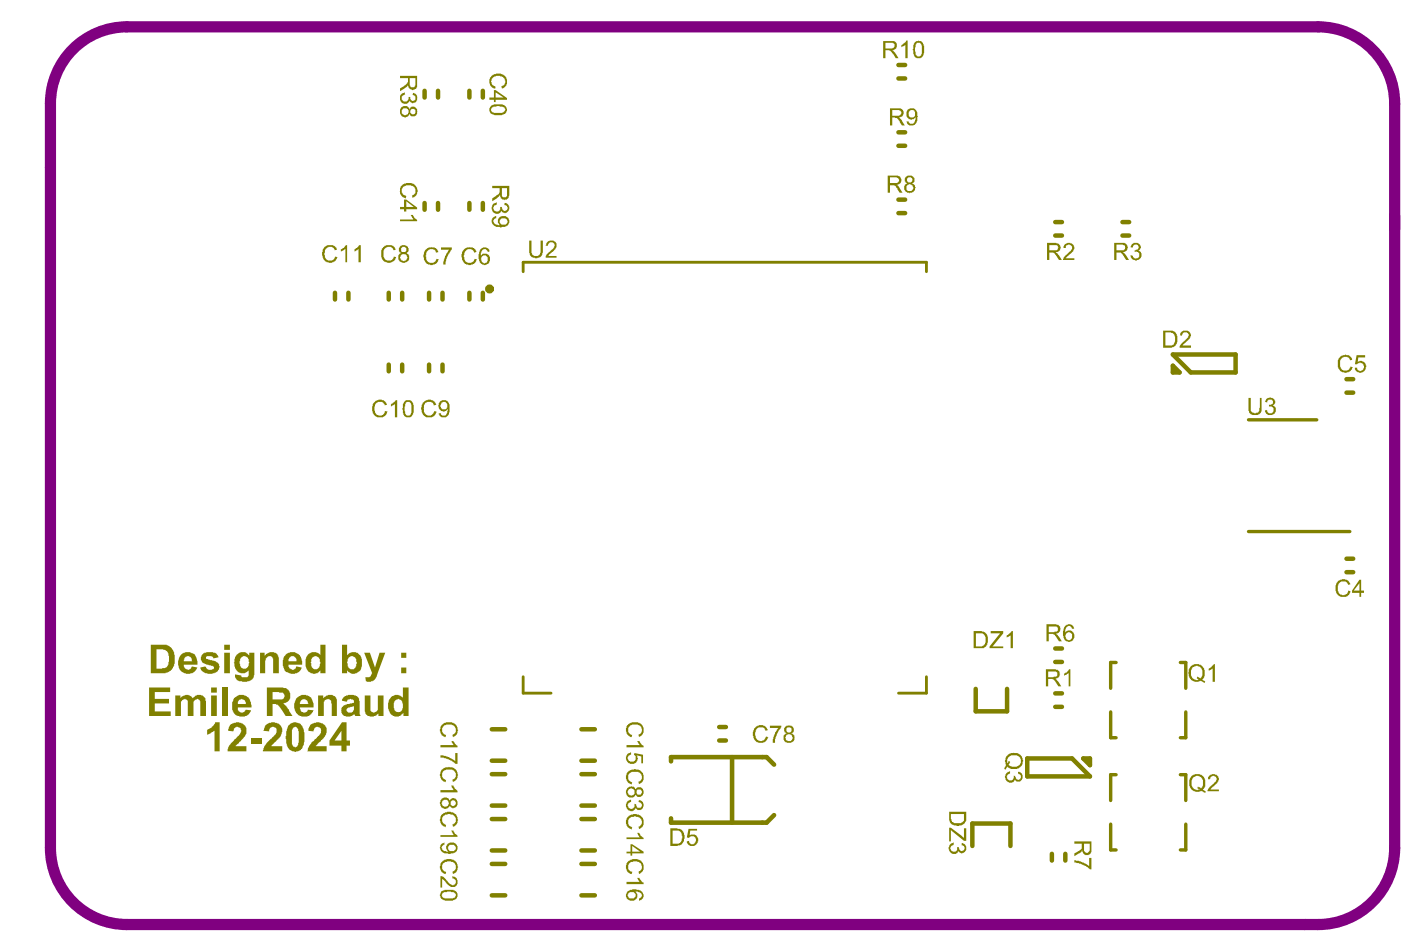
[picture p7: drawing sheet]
<svg xmlns="http://www.w3.org/2000/svg" width="208mm" height="138mm" viewBox="0 0 208 138" stroke-linecap="round" stroke-linejoin="round" font-family="sans-serif">
<path d="M10.8 7.3a11.3 11.3 0 0 1 8.1-3.3h176.9a11.4 11.4 0 0 1 11.4 11.4v110.5a11.4 11.4 0 0 1-11.4 11.4h-176.9a11.4 11.4 0 0 1-11.4-11.4v-110.5a11.4 11.4 0 0 1 3.3-8.1z" fill="none" stroke="#800080" stroke-width="1.7"/>
<g fill="none" stroke="#808000" stroke-width=".67">
<path d="M63.1 13.5v1M65.1 13.5v1M69.7 13.5v1M71.7 13.5v1M133.5 11.7h1M133.5 9.7h1M133.5 19.7h1M63.1 30.2v1M65.1 30.2v1M69.7 30.2v1M71.7 30.2v1M133.5 29.7h1"/>
<path d="M133.5 31.7h1M133.5 21.7h1M156.8 33h1M156.8 35h1M166.8 33h1M166.8 35h1M49.8 43.5v1M51.8 43.5v1M57.8 43.5v1M57.8 54.2v1M59.8 43.5v1M59.8 54.2v1"/>
<path d="M63.7 43.5v1M63.7 54.2v1M65.7 43.5v1M65.7 54.2v1M69.7 43.5v1M71.7 43.5v1M174.2 54.3l1 1h-1zM174.2 52.7h9.4v2.6h-6.7zM200 56.3h1M200 58.3h1M156.8 98.3h1M156.8 96.3h1"/>
<path d="M200 83h1M200 85h1M73.1 108.3h2M73.1 113h2M73.1 119.7h2M73.1 115h2M86.4 108.3h2M86.4 113h2M86.4 119.7h2M86.4 115h2M106.8 110h1M106.8 108h1"/>
<path d="M145 102.3v3.4h4.6v-3.4M152.6 112.7h6.7l2.6 2.6h-9.3zM156.8 103h1M156.8 105h1M160.9 112.7h1v1zM73.1 121.7h2M73.1 126.3h2M73.1 128.3h2M73.1 133h2M86.4 121.7h2M86.4 126.3h2M86.4 128.3h2"/>
<path d="M86.4 133h2M144.5 125.7v-3.4h5.6v3.4M156.3 126.8v1M158.3 126.8v1"/>
</g>
<path d="M77.7 40.4v-1.4h59.9v1.4M77.7 100.5v2.5h4.2M137.6 100.5v2.5h-4.1" fill="none" stroke="#808000" stroke-width=".42"/>
<path d="M185.5 79h15M185.5 62.4h10.1" fill="none" stroke="#808000" stroke-width=".5"/>
<path d="M165.8 98.4h-.8v3.8M175.4 98.4h.8v3.8M165 105.7v3.9h.8M165.8 115.1h-.8v3.8M175.4 115.1h.8v3.8M176.2 105.7v3.9h-.8M165 122.4v3.8h.8M176.2 122.4v3.8h-.8" fill="none" stroke="#808000" stroke-width=".51"/>
<path d="M99.7 113.1v-.6h14.2l1.1 1.1M108.8 112.5v9.7M115 121.1l-1.1 1.1h-14.2v-.6" fill="none" stroke="#808000" stroke-width=".68"/>
<g fill="#808000">
<path d="M65.8 127.9a1.52 1.52 0 0 1 2.1 .3l.1 .3a.99 .99 0 0 1-.5 1.2l-.2 .1-.1-.3a.74 .74 0 0 0 .5-.8 .74 .74 0 0 0-.7-.7l-.1-.1a1.12 1.12 0 0 0-1.1 .5 .7 .7 0 0 0 .4 1.1l.1 .1-.1 .3v-.1a1.02 1.02 0 0 1-.9-1.2h.1l.1-.5z"/>
<path d="M65.4 130.1h.1a2.31 2.31 0 0 1 1.1 1l.3 .2a.52 .52 0 0 0 .6 .1 .52 .52 0 0 0 .2-.6 .52 .52 0 0 0-.5-.3v-.4a.9 .9 0 0 1 .8 1.1 .82 .82 0 0 1-1.5 .2l-.8-.8v1.2h-.3z"/>
<path d="M65.7 120.9h.1a1.36 1.36 0 0 1 2.1 .4l.1 .1a1.11 1.11 0 0 1-.5 1.4h-.2l-.1-.4h.1a.75 .75 0 0 0 .4-.8 .75 .75 0 0 0-.7-.6 1.11 1.11 0 0 0-1.2 .3 .77 .77 0 0 0 .5 1.2l-.1 .4a1.06 1.06 0 0 1-.8-1.4v-.2z"/>
<path d="M65.4 124h2l-.4-.5v-.1h.4v.1l.6 .6v.2h-2.6z"/>
<path d="M65.6 114.3a2.1 2.1 0 0 1 1.9-.2 1.16 1.16 0 0 1 .3 1.7l-.2 .2-.3 .2-.1-.4a.42 .42 0 0 0 .4-.4l.1-.1a.8 .8 0 0 0-.9-1 .83 .83 0 0 0-.9 .3 .83 .83 0 0 0-.1 .9l.1 .2 .4 .1-.1 .4a1.24 1.24 0 0 1-.9-1.2z"/>
<path d="M65.4 117.4h2l-.4-.6v-.1h.4l.1 .4 .5 .3v.3h-2.6z"/>
<path d="M65.9 107.5a1.95 1.95 0 0 1 1.7 0 1.56 1.56 0 0 1 .4 1.4l-.6 .6h-.1l-.1-.4a.79 .79 0 0 0 .5-.9 .79 .79 0 0 0-.9-.6h-.1a.84 .84 0 0 0-.9 .5 .84 .84 0 0 0 .1 1h.4l-.1 .4a.98 .98 0 0 1-.8-1.4 .45 .45 0 0 1 .4-.5z"/>
<path d="M65.4 110.7h2l-.4-.6h.4l.1 .3 .5 .4v.2h-2.6z"/>
<path d="M65.4 112.2h.1a3.8 3.8 0 0 1 2.1 .8v-1.1h.4v1.6h-.4l-.1-.2-.8-.5-.8-.2v-.1h-.5z"/>
<path d="M93.4 127.9h.1a1.3 1.3 0 0 1 2.1 .7v.1a.95 .95 0 0 1-.5 1l-.2 .1v-.3v-.1a.3 .3 0 0 0 .4-.4h.1a.9 .9 0 0 0-1.1-1.1 .93 .93 0 0 0-1 1.2l.4 .4h.2l-.1 .4v-.1a.98 .98 0 0 1-.7-1.3v-.3z"/>
<path d="M93.1 131h1.9l-.3-.5v-.1h.3v.2l.3 .3 .1 .2h.2v.2h-2.5z"/>
<path d="M93.3 107.5a1.78 1.78 0 0 1 2.1 .2v.1a1.12 1.12 0 0 1-.5 1.7v-.4a.6 .6 0 0 0 .5-.5 .87 .87 0 0 0-.9-1 .9 .9 0 0 0-.9 .2 .9 .9 0 0 0-.3 .9l.3 .4h.3l-.1 .4a1.2 1.2 0 0 1-.8-1.4z"/>
<path d="M93.1 110.7h1.9l-.3-.5v-.1h.3l.3 .5 .3 .2v.2h-2.5z"/>
<path d="M93.2 111.9l.6-.1v.3a.52 .52 0 0 0-.5 .6 .52 .52 0 0 0 .6 .4 .54 .54 0 0 0 .6-.4 .54 .54 0 0 0-.3-.6l.1-.2 1.2 .2v1.3h-.2v-1l-.7-.2 .1 .1a.89 .89 0 0 1-.2 .9 .89 .89 0 0 1-.9 .3l-.1-.1a.81 .81 0 0 1-.3-1.3z"/>
<path d="M93.4 121.2a1.59 1.59 0 0 1 1.9 .1 1.24 1.24 0 0 1 .1 1.6l-.3 .2h-.2v-.3a.76 .76 0 0 0 .4-.9 .76 .76 0 0 0-.8-.6 1.04 1.04 0 0 0-1.1 .4 .8 .8 0 0 0 .4 1.2h.1l-.1 .3a1.16 1.16 0 0 1-.8-.9 1.16 1.16 0 0 1 .4-1.1z"/>
<path d="M93.1 124.4h1.9l-.3-.6v-.1h.2l.2 .2v.1l.5 .5v.1h-2.5z"/>
<path d="M134 6.6h.2l.5-.6h.1v2.6h-.3v-2l-.1 .2-.3 .1-.2 .1z"/>
<path d="M185.5 59.1h.3v1.6a.34 .34 0 0 0 .3 .5l.2 .2 .7-.2 .2-.7v-1.4h.2v1.5a.82 .82 0 0 1-1 1h-.2a.91 .91 0 0 1-.7-1z"/>
<path d="M188.2 59.2l.2-.1a.8 .8 0 0 1 1.1 .8l-.4 .4a.66 .66 0 0 1 .3 1.1l-.1 .1a1.1 1.1 0 0 1-1.2 0l-.2-.5 .3-.1 .1 .1a.49 .49 0 0 0 .6 .4 .49 .49 0 0 0 .3-.7l-.3-.3h-.4v-.3a.45 .45 0 0 0 .5-.1 .45 .45 0 0 0 0-.6h-.4a.32 .32 0 0 0-.3 .4l-.4-.1z"/>
<path d="M78.6 35.7h.4v1.6a.69 .69 0 0 0 .7 .7 .69 .69 0 0 0 .6-.8v-1.5h.4v1.6a1.03 1.03 0 0 1-1.2 1.1v-.1a.72 .72 0 0 1-.8-.7h-.1z"/>
<path d="M81.4 35.8a.93 .93 0 0 1 1.2 .3l.1 .4a1.57 1.57 0 0 1-.9 1.1l-.2 .2-.1 .2h1.2v.3h-1.6v-.1a2 2 0 0 1 .8-1 .86 .86 0 0 0 .4-1 .52 .52 0 0 0-.5-.2 .52 .52 0 0 0-.4 .5h-.3l.1-.3z"/>
<path d="M73.3 30.2l.5-.1v.3l-.3 .1a.51 .51 0 0 0-.1 .7 .51 .51 0 0 0 .6 .2 .51 .51 0 0 0 .3-.7h.3v.1a.42 .42 0 0 0 .6 .4 .42 .42 0 0 0 0-.7l-.3-.1 .2-.3a.78 .78 0 0 1 .6 .8 .78 .78 0 0 1-.7 .8l-.4-.2-.1-.3a.74 .74 0 0 1-.8 .5 .74 .74 0 0 1-.7-.7v-.3z"/>
<path d="M59.7 13.9l.4-.2 .1 .4h-.2a.45 .45 0 0 0-.3 .4 .45 .45 0 0 0 .2 .5v.1a.56 .56 0 0 0 .6-.1 .56 .56 0 0 0 .2-.6h.3a.4 .4 0 0 0 .1 .5 .4 .4 0 0 0 .5-.1h.1v-.3a.42 .42 0 0 0-.4-.4l.2-.3a.75 .75 0 0 1 .4 1.2l-.1 .1a.55 .55 0 0 1-.9 0v-.2a.75 .75 0 0 1-1 .5 .75 .75 0 0 1-.5-.9v-.3z"/>
<path d="M159.6 127.8l.3 .1a4.1 4.1 0 0 1 1.9 .7v.1v-1.3h.3v1.7h-.2a3.9 3.9 0 0 0-1.8-.9l-.5-.1z"/>
<path d="M168.1 36.2a.8 .8 0 0 1 .9-.1 .8 .8 0 0 1 .5 .7l-.3 .4v.1a.74 .74 0 0 1 .4 .8 .74 .74 0 0 1-.7 .5 .42 .42 0 0 1-.6-.1 .45 .45 0 0 1-.3-.5l-.1-.1 .4 .1a.42 .42 0 0 0 .4 .4h.1a.47 .47 0 0 0 .4-.4 .47 .47 0 0 0-.1-.5l-.3-.2-.2 .1v-.2h.1v-.1a.4 .4 0 0 0 .5-.5 .4 .4 0 0 0-.6-.3l-.2 .1-.1 .4h-.3z"/>
<path d="M158.3 36.2h.2a.79 .79 0 0 1 1.1 .5v.1a1.57 1.57 0 0 1-.8 1.1l-.5 .5h1.3v.2h-1.7l.1-.2a2.16 2.16 0 0 1 1-1.1 .55 .55 0 0 0 .2-.7 .55 .55 0 0 0-.8-.2l-.1 .4h-.3l.1-.4z"/>
<path d="M158.3 99.9h.1l.5-.5h.1v2.5h-.2v-1.9l-.3 .1-.1 .2h-.3v-.2z"/>
<path d="M149.7 114.7l.4-.1v.3l-.2 .1a.46 .46 0 0 0-.3 .6 .48 .48 0 0 0 .5 .3 .48 .48 0 0 0 .5-.4h.1l-.1-.3h.2l.1 .3a.38 .38 0 0 0 .4 .3 .38 .38 0 0 0 .4-.4v-.1a.3 .3 0 0 0-.4-.3l-.1-.3a.76 .76 0 0 1 .7 .9 .63 .63 0 0 1-.5 .5 .63 .63 0 0 1-.7-.3 .32 .32 0 0 1-.3 .4v.1a.88 .88 0 0 1-1-.6 .88 .88 0 0 1 .3-1z"/>
<path d="M179.8 115.1h.2a.79 .79 0 0 1 1.1 .5 1.7 1.7 0 0 1-.8 1.2l-.5 .5h1.3v.2h-1.7v-.1a1.65 1.65 0 0 1 .9-1v-.1a.79 .79 0 0 0 .4-.9l-.2-.1a.42 .42 0 0 0-.5 0 .42 .42 0 0 0-.2 .4l-.3 .1v-.4z"/>
<path d="M179.6 99.2h.3l.4-.6h.2v2.7h-.3v-2.1l-.3 .3-.3 .1z"/>
<path d="M141 122.9h.3l1.9 1.6v-1.5h.3v1.9h-.3l-1.9-1.6v1.7h-.3z"/>
<path d="M141.4 125.2l.3-.1-.1 .5a.45 .45 0 0 0-.2 .7 .49 .49 0 0 0 .6 .2 .49 .49 0 0 0 .2-.7h.2a.44 .44 0 0 0 .4 .6 .44 .44 0 0 0 .5-.3 .44 .44 0 0 0-.4-.5v-.4a.74 .74 0 0 1 .7 .9 .74 .74 0 0 1-1 .6l-.2-.4a.65 .65 0 0 1-.6 .6 .65 .65 0 0 1-.7-.5 .72 .72 0 0 1 .1-1z"/>
<path d="M147.2 93.7h1.8v.4l-1.6 1.9h1.6v.3h-2v-.3l1.6-1.9h-1.4z"/>
<path d="M149.6 94.3l.5-.2 .2-.4h.2v2.6h-.4v-2l-.2 .3-.3 .1z"/>
<path d="M102.3 123.1h1.3v.3h-1.1v.6a.82 .82 0 0 1 .9 0 .82 .82 0 0 1 .3 .9l-.1 .1a.82 .82 0 0 1-.7 .7 .82 .82 0 0 1-.9-.6v-.1l.4-.1v.1a.47 .47 0 0 0 .4 .4 .47 .47 0 0 0 .5-.4l.1-.1a.56 .56 0 0 0-.3-.6 .56 .56 0 0 0-.7 .2l-.4-.1z"/>
<path d="M175.6 49.2h.1a.76 .76 0 0 1 1 0 .76 .76 0 0 1 .1 1l-1.1 1.1h1.2v.4h-1.6v-.1a2.31 2.31 0 0 1 .9-1.1v-.1a.6 .6 0 0 0 .2-.9l-.4-.1a.3 .3 0 0 0-.3 .3h-.1v.2l-.3-.1z"/>
<path d="M93.4 114.5l.9-.3 .2 .1a.91 .91 0 0 1 1 .7 .96 .96 0 0 1-.6 1.4v.1v-.3v-.1a.72 .72 0 0 0 .5-.7 .72 .72 0 0 0-.5-.7h-.1a1.41 1.41 0 0 0-1.5 .4v.1a.81 .81 0 0 0 .5 1h.1l-.1 .3a1.17 1.17 0 0 1-.4-2z"/>
<path d="M93.2 119l.6-.2v.3a.5 .5 0 0 0-.5 .6 .5 .5 0 0 0 .6 .4 .5 .5 0 0 0 .4-.6v-.1l.2 .1a.43 .43 0 0 0 .4 .5 .43 .43 0 0 0 .5-.4 .43 .43 0 0 0-.5-.5v-.3a.77 .77 0 0 1 .7 .9 .77 .77 0 0 1-.9 .6l-.3-.3a.69 .69 0 0 1-.7 .5 .69 .69 0 0 1-.6-.6l-.1-.5z"/>
<path d="M112.4 107.9a1.44 1.44 0 0 1 1.3 0l.3 .4v.2l-.3 .1a.69 .69 0 0 0-1.2-.4l-.1 .1a1.16 1.16 0 0 0 .3 1.7 .79 .79 0 0 0 1.1-.5v-.1l.3 .1a1.13 1.13 0 0 1-.9 .9 1.13 1.13 0 0 1-1.2-.7 1.65 1.65 0 0 1 .1-1.6z"/>
<path d="M114.4 107.8h1.7l-.1 .4a3.3 3.3 0 0 0-.9 2v.1h-.3v-.5l.3-1 .6-.7h-1.3z"/>
<path d="M59.9 27.4a1.43 1.43 0 0 1 2.1 .5v.1a.99 .99 0 0 1-.6 1.3l-.1 .1-.1-.4a.78 .78 0 0 0 .3-1.3 1.62 1.62 0 0 0-1.6 .1 .81 .81 0 0 0 .1 1.2l.4 .1-.1 .4a.99 .99 0 0 1-.9-1l-.1-.1h.1l.1-.7z"/>
<path d="M59.4 32.6h2.1l-.5-.6v-.1h.4v.2l.6 .6v.2h-2.6z"/>
<path d="M73.2 11.1a1.6 1.6 0 0 1 2 .3 1.17 1.17 0 0 1-.5 1.7h-.1l-.1-.3a.76 .76 0 0 0 .6-.9h-.1v-.1a1.18 1.18 0 0 0-2 0 .82 .82 0 0 0 .6 1.1l-.1 .3-.1-.1a1.16 1.16 0 0 1-.2-2z"/>
<path d="M48.2 36.7a1.49 1.49 0 0 1 1.8 .1v.3l-.3 .1a.73 .73 0 0 0-.8-.5 .73 .73 0 0 0-.6 .7 .97 .97 0 0 0 .5 1.3h.6l.2-.2 .2-.4 .3 .1-.1 .2a1.07 1.07 0 0 1-1 .6 1.07 1.07 0 0 1-1-.7h-.1a1.6 1.6 0 0 1 .2-1.5z"/>
<path d="M50.6 37h.2l.6-.6h.2v2.6h-.3v-2l-.6 .3h-.1z"/>
<path d="M52.7 37l.3-.2 .3-.4h.3v2.6h-.3v-2l-.5 .3h-.1z"/>
<path d="M55.8 59.5h.1a1.02 1.02 0 0 1 1.5 .5l.1 .1-.4 .1a.81 .81 0 0 0-1-.5 1.11 1.11 0 0 0-.4 1.4 .76 .76 0 0 0 .9 .6l.5-.2 .1-.4h.4a1.18 1.18 0 0 1-1 .9 1.18 1.18 0 0 1-1.1-.5 1.81 1.81 0 0 1 0-1.7z"/>
<path d="M58.2 60h.1l.5-.6h.2v2.6h-.3v-2l-.1 .1-.5 .3z"/>
<path d="M62.8 59.8a1.18 1.18 0 0 1 2 .2v.1l-.4 .1a.32 .32 0 0 0-.3-.4 .73 .73 0 0 0-.8 0 .73 .73 0 0 0-.3 .7l-.1 .2h.1a.78 .78 0 0 0 .4 1 .78 .78 0 0 0 1-.4l.1-.2h.3v.1a1.12 1.12 0 0 1-1 .8 1.12 1.12 0 0 1-1.1-.7 1.44 1.44 0 0 1 0-1.3h.1z"/>
<path d="M57.1 36.5h.1a1.12 1.12 0 0 1 1.5 .3l.1 .3-.3 .1a.42 .42 0 0 0-.4-.4v-.1a.83 .83 0 0 0-1.1 .9v.1a.79 .79 0 0 0 .5 1 .79 .79 0 0 0 1-.6l.3 .1v.1a1.13 1.13 0 0 1-1.2 .7 1.13 1.13 0 0 1-1-1.1 1.22 1.22 0 0 1 .5-1.3z"/>
<path d="M63.5 36.8l.7-.1v.1h.1a.72 .72 0 0 1 .8 .6h.1l-.4 .1a.64 .64 0 0 0-.5-.5 .64 .64 0 0 0-.6 .2l-.1 .1a.94 .94 0 0 0-.3 .9 .77 .77 0 0 0 .7 .8 .77 .77 0 0 0 .8-.6l.4 .1a1.09 1.09 0 0 1-1.5 .8l-.3-.1v-.1a1.38 1.38 0 0 1 .1-2.2z"/>
<path d="M65.5 36.8h1.6v.3l-.5 .6v.2a2.17 2.17 0 0 0-.4 1.4h-.3v-.4l.2-.9 .6-.9h-1.2z"/>
<path d="M69.2 36.8l.6-.1v.1h.2a.72 .72 0 0 1 .8 .6l-.4 .1a.74 .74 0 0 0-.8-.5 .74 .74 0 0 0-.6 .7 1.54 1.54 0 0 0 .2 1.2 .76 .76 0 0 0 1.3-.5l.3 .1a1.09 1.09 0 0 1-1.4 .8l-.3-.1v-.1a1.46 1.46 0 0 1 .1-2.3z"/>
<path d="M199.3 52.8h.2a1.04 1.04 0 0 1 1.3 .4l.2 .2-.4 .1a.42 .42 0 0 0-.4-.4l-.1-.1a.8 .8 0 0 0-1 .9 .83 .83 0 0 0 .2 1 .83 .83 0 0 0 1 .1l.3-.4v-.2l.4 .1a1.14 1.14 0 0 1-1.6 .8 1.1 1.1 0 0 1-.6-1.1 1.15 1.15 0 0 1 .4-1.3z"/>
<path d="M201.5 52.8h1.3v.3h-1l-.1 .7a.74 .74 0 0 1 1.2 .5h.1l-.1 .3a.8 .8 0 0 1-.8 .8 .8 .8 0 0 1-.8-.8h.3a.49 .49 0 0 0 .3 .5 .49 .49 0 0 0 .6-.1 .6 .6 0 0 0-.3-1.1h-.2l-.4 .2h-.3z"/>
<path d="M198.9 86.2h.1a1.04 1.04 0 0 1 1.4 .3l.2 .3-.3 .1a.78 .78 0 0 0-1.3-.4l-.2 .2v.2a1.12 1.12 0 0 0 .4 1.4h.1v.1a.76 .76 0 0 0 1-.7l.3 .1v.1a1.03 1.03 0 0 1-1.1 .8 1.17 1.17 0 0 1-1.1-1.4l.1-.6z"/>
<path d="M30.2 97h.4a1.97 1.97 0 0 1 1.6 .1l.3 .5-.8 .2v-.1a.81 .81 0 0 0-1.1-.1 .45 .45 0 0 0 .5 .4l.1 .1a1.61 1.61 0 0 1 1.3 .6 .85 .85 0 0 1-.6 1.2v.1a1.86 1.86 0 0 1-1.8-.3l-.3-.2v-.3l.7-.2a.7 .7 0 0 0 1 .4 .22 .22 0 0 0 .3-.2 .22 .22 0 0 0-.2-.2v-.1l-.3-.1a1.89 1.89 0 0 1-1.3-.5 .95 .95 0 0 1 .2-1.3z"/>
<path d="M38.6 97h.7v.4a1.33 1.33 0 0 1 2-.2v.4h.1v2.4h-.8v-1.7a.63 .63 0 0 0-.7-.8h-.1a.94 .94 0 0 0-.4 1.1v1.4h-.8z"/>
<path d="M54.1 97h.9l.7 2.2 .7-2.2h.8l-1.3 3.6a1.22 1.22 0 0 1-.9 .7l-.6-.1-.1-.6h.2a.57 .57 0 0 0 .7-.5l.1-.1z"/>
<path d="M22.1 102.1h3.2v.7h-2.3v1h2.1v.7h-2.1v1.2h2.4v.7h-3.3z"/>
<path d="M26 103.3h.8v.4a1.1 1.1 0 0 1 1.9 0 1.03 1.03 0 0 1 .9-.5 1.03 1.03 0 0 1 .9 .7l.1 .3v2.2h-.8v-1.8a.44 .44 0 0 0-.2-.6v-.1a.67 .67 0 0 0-.7 .2 .67 .67 0 0 0-.2 .6v1.7h-.8v-1.8a.44 .44 0 0 0-.2-.6v-.1a.67 .67 0 0 0-.7 .2 .67 .67 0 0 0-.1 .6v1.7h-.9z"/>
<path d="M33.1 102.1h.8v4.3h-.8z"/>
<path d="M47.3 103.3h.7v.4a1.18 1.18 0 0 1 2 0v.2v2.5h-.7l-.1-2.2a.42 .42 0 0 0-.4-.4h-.1a.78 .78 0 0 0-.6 1v1.6h-.8z"/>
<path d="M54.2 103.3h.8v1.7a.58 .58 0 0 0 .4 .8 .58 .58 0 0 0 .7-.5v-2h.9v3.1h-.8v-.5v.1a1.49 1.49 0 0 1-1.4 .4h-.2a1.13 1.13 0 0 1-.4-1.1z"/>
<path d="M30.8 108.4a1.67 1.67 0 0 0 1.2-1.1h.6v4.3h-.7v-3.1l-.3 .2-.8 .4z"/>
<path d="M34.3 107.5h.2a1.37 1.37 0 0 1 2.1 .8 1.48 1.48 0 0 1-.5 1.4l-1.1 1.1h1.6v.8h-2.8a2.21 2.21 0 0 1 .9-1.6l.8-.8a.9 .9 0 0 0 .2-1.1h-.1a.45 .45 0 0 0-.8 .1h-.1v.4h-.8l.1-.6z"/>
<path d="M37.3 109.7h1.6v.7h-1.6z"/>
<path d="M39.6 107.5a1.74 1.74 0 0 1 2 .1 1.44 1.44 0 0 1-.1 2l-1.2 1.2h1.6v.8h-2.8v-.1a3.4 3.4 0 0 1 1.2-1.8 1.47 1.47 0 0 0 .8-1.5 .61 .61 0 0 0-.7-.2 .61 .61 0 0 0-.4 .6h-.9l.3-.8z"/>
<path d="M46.2 107.5h.2a1.37 1.37 0 0 1 2.1 .8 1.48 1.48 0 0 1-.5 1.4l-1.1 1.1h1.6v.8h-2.8a3.2 3.2 0 0 1 1.2-1.9l.5-.5a1.02 1.02 0 0 0 .3-1 .6 .6 0 0 0-.7-.2 .6 .6 0 0 0-.4 .6h-.9h.1v-.4z"/>
<path d="M65.8 132.6a.42 .42 0 0 0 0 .7l.2 .1h.6a.83 .83 0 0 0 1.1-.4v-.2l-.2-.1a1.6 1.6 0 0 0-1.4-.2zM65.6 132.3h.4v-.1h.4a1.49 1.49 0 0 1 1.5 .3 .88 .88 0 0 1-.9 1.3h-.1a1.84 1.84 0 0 1-1.5-.4l-.1-.5h.1v-.3z"/>
<path d="M66.8 125.5v.1a.49 .49 0 0 0-.2 .6 .49 .49 0 0 0 .7 .2h.1a.5 .5 0 0 0 .3-.6 .5 .5 0 0 0-.7-.3zM65.6 125.3l.4-.2v.4l-.2 .1a.42 .42 0 0 0 0 .7l.1 .1 .7 .1a.71 .71 0 0 1-.3-.7 .71 .71 0 0 1 .4-.6 .83 .83 0 0 1 1 .1 .83 .83 0 0 1 .2 1l-.2 .3-.3 .1v.1h-.4h-.5a.92 .92 0 0 1-1.2-1l.1-.3z"/>
<path d="M67.1 118.9a.44 .44 0 0 0-.1 .6 .44 .44 0 0 0 .5 .1 .42 .42 0 0 0 .2-.4 .42 .42 0 0 0-.3-.3zM65.8 118.9v.1a.51 .51 0 0 0 0 .7 .51 .51 0 0 0 .8-.1 .51 .51 0 0 0-.2-.7v-.1zM65.6 118.6a.81 .81 0 0 1 1.2 .2v.2a.63 .63 0 0 1 .8-.4 .63 .63 0 0 1 .4 .8v.1a.69 .69 0 0 1-1 .5l-.2-.4v.1a.7 .7 0 0 1-.8 .5 .7 .7 0 0 1-.6-.7l-.1-.4h.1v-.2z"/>
<path d="M93.2 132.4l.3-.1a1.8 1.8 0 0 1 1.9 .2 .7 .7 0 0 1-.1 1.1v.1l-.4 .1v-.4a.47 .47 0 0 0 .5-.5 .47 .47 0 0 0-.5-.4l-.6-.1a.76 .76 0 0 1 .2 1.1 .76 .76 0 0 1-1 .2 .76 .76 0 0 1-.4-1.1h.1zM93.4 132.6l-.1 .1a.58 .58 0 0 0 .4 .8 .58 .58 0 0 0 .7-.5v-.1a.66 .66 0 0 0-1-.3z"/>
<path d="M93.9 125.7v.8h1.2zM93.7 125.4h.2l1.7 1.1v.3h-1.7v.3h-.2v-.3h-.6v-.3h.6z"/>
<path d="M132.2 26.3v.9h.8a.34 .34 0 0 0 .5-.3 .3 .3 0 0 0 .1-.3 .3 .3 0 0 0-.3-.2l-.1-.1zM131.9 26.1h1.2a.69 .69 0 0 1 .8 .6 .69 .69 0 0 1-.7 .7l.3 .2 .6 1h-.4l-.5-.7a.58 .58 0 0 0-.6-.4h-.4v1.1h-.3z"/>
<path d="M134.9 26.3a.42 .42 0 0 0 0 .7 .42 .42 0 0 0 .6-.2h.1l-.1-.2a.39 .39 0 0 0-.6-.3zM134.8 27.4v.1a.49 .49 0 0 0 .1 .8 .49 .49 0 0 0 .7-.2 .54 .54 0 0 0-.1-.5 .54 .54 0 0 0-.5-.2zM134.7 26.2a.75 .75 0 0 1 1.2 .4v.2a.3 .3 0 0 1-.4 .4v.1a.67 .67 0 0 1 .4 1l-.4 .3h-.3v.1l-.1-.1a.78 .78 0 0 1-.8-1l.2-.2 .3-.1-.3-.2-.1-.3a.6 .6 0 0 1 .3-.6z"/>
<path d="M132.6 16.3v.9h.8a.45 .45 0 0 0 .4-.3 .45 .45 0 0 0-.1-.5zM132.2 16.1h1.3a.68 .68 0 0 1 .7 .5 .68 .68 0 0 1-.3 .8h-.4l.5 .5 .4 .7h-.4l-.3-.5v-.1l-.5-.5h-.2v-.1h-.4v1.2h-.4z"/>
<path d="M135.3 16.3l-.2 .3a.51 .51 0 0 0 0 .7 .51 .51 0 0 0 .8 0v-.2a.56 .56 0 0 0-.1-.6 .56 .56 0 0 0-.5-.2zM134.8 16.3h.1a.87 .87 0 0 1 1 0 .87 .87 0 0 1 .4 .9l.1 .1-.1 .1a1.12 1.12 0 0 1-.6 1.2 .78 .78 0 0 1-1-.6h.3a.43 .43 0 0 0 .4 .4 .43 .43 0 0 0 .5-.4l.1-.2v-.4a1.02 1.02 0 0 1-1 .3v-.1a.97 .97 0 0 1-.2-1.3z"/>
<path d="M131.5 6.4v.8h.9a.43 .43 0 0 0 .5-.4 .43 .43 0 0 0-.5-.4zM131.2 6.1h1.2a.67 .67 0 0 1 .7 .2 .67 .67 0 0 1 .1 .8l-.1 .2-.5 .2 .4 .3 .5 .8h-.4l-.6-.9-.4-.2h-.6v1.1h-.3z"/>
<path d="M136.2 6.4l-.1 .2a1.38 1.38 0 0 0-.1 1.2 .44 .44 0 0 0 .2 .5 .44 .44 0 0 0 .6-.1l.2-.2v-.5a1.36 1.36 0 0 0-.3-1.1zM136.1 6.1h.2a.73 .73 0 0 1 .9 .7h.1v.2a1.75 1.75 0 0 1-.3 1.6 .84 .84 0 0 1-1.2-.5l-.1-.6h-.1v-.2h.1a1.41 1.41 0 0 1 .4-1.2z"/>
<path d="M74.6 27.9v.8a.41 .41 0 0 0 .3 .6 .41 .41 0 0 0 .4-.5v-.9zM73.1 27.6h2.6l-.1 1.8-.3 .2h-.3v.1l-.1-.1a.58 .58 0 0 1-.6-.6h-.1l-.1 .2-1 .7v-.4l.6-.5a.42 .42 0 0 0 .4-.4h.1v-.7h-1.1z"/>
<path d="M74.5 32.4v.1a.49 .49 0 0 0-.2 .7 .49 .49 0 0 0 .7 .2h.1a.48 .48 0 0 0 .3-.6 .48 .48 0 0 0-.5-.4zM73.4 32.2l.3-.1v.3a.44 .44 0 0 0-.4 .5l.3 .5 .7 .1a.74 .74 0 0 1-.3-.9 .74 .74 0 0 1 .8-.5 .83 .83 0 0 1 .8 1.2l-.2 .2h-.2l-.1 .2h-.5a1.35 1.35 0 0 1-1.6-.7v-.4z"/>
<path d="M60.9 11.6v.9a.43 .43 0 0 0 .4 .5 .43 .43 0 0 0 .4-.5v-.9zM59.4 11.3h2.6v1.2a.66 .66 0 0 1-.3 .7 .66 .66 0 0 1-.8-.1l-.2-.1-.1-.4-.3 .4-.9 .6v-.5l.6-.4h.2l.4-.5v-.6h-1.2z"/>
<path d="M61.1 16.2v.1a.36 .36 0 0 0-.2 .4 .36 .36 0 0 0 .4 .2v.1a.44 .44 0 0 0 .4-.5 .44 .44 0 0 0-.6-.3zM59.7 16.6a.52 .52 0 0 0 1 0 .52 .52 0 0 0-1 0zM59.6 15.9a.81 .81 0 0 1 1.2 .2l.1 .2a.53 .53 0 0 1 .4-.5 .53 .53 0 0 1 .6 .4h.1l.1 .4h-.1a.59 .59 0 0 1-.4 .6 .59 .59 0 0 1-.6-.1l-.2-.2a.66 .66 0 0 1-1.1 .3 1.05 1.05 0 0 1-.1-1.3z"/>
<path d="M161 125.3v.8a.34 .34 0 0 0 .3 .5 .33 .33 0 0 0 .5-.1l.1-1.2zM159.6 125h2.5v1.3a.71 .71 0 0 1-.3 .7 .71 .71 0 0 1-.8-.2l-.2-.5h-.1v.2l-.2 .2-.9 .5v-.4l1.1-.7v-.8h-1.1z"/>
<path d="M155.8 93.1v.8h.9v-.1a.4 .4 0 0 0 .5-.4 .4 .4 0 0 0-.5-.3zM155.5 92.7l1.7 .1a.77 .77 0 0 1 .1 1.2l-.5 .2 .4 .1 .6 1h-.5l-.4-.6a.42 .42 0 0 0-.4-.5h-.7v1.1h-.3z"/>
<path d="M158.4 92.8h.1a.68 .68 0 0 1 1 .5l.1 .1-.4-.1a.35 .35 0 0 0-.5-.3 1.08 1.08 0 0 0-.4 1v-.1a.8 .8 0 0 1 .9-.1 .8 .8 0 0 1 .4 .9 .81 .81 0 0 1-.9 .6 .81 .81 0 0 1-.7-.8 1.53 1.53 0 0 1 .3-1.5zM158.5 94l-.1 .2a.33 .33 0 0 0-.1 .5 .47 .47 0 0 0 .6 .4 .47 .47 0 0 0 .4-.6v-.2a.3 .3 0 0 0-.4-.3v-.1z"/>
<path d="M165.9 36.3v.9h.7a.42 .42 0 0 0 .5-.3 .42 .42 0 0 0-.1-.5zM165.5 36.1h1.1a.71 .71 0 0 1 .9 .3 .71 .71 0 0 1-.3 .9l-.4 .1 .4 .4 .5 .8h-.4l-.8-1.1h-.6v1.1h-.4z"/>
<path d="M155.9 36.4v.8h.8a.41 .41 0 0 0 .4-.2 .41 .41 0 0 0 0-.5l-.1-.1zM155.6 36.1h1.1a.77 .77 0 0 1 .7 .3 .77 .77 0 0 1 0 .9l-.6 .2 .4 .2 .6 .9h-.5l-.5-.7a.45 .45 0 0 0-.5-.4h-.4v1.1h-.3z"/>
<path d="M155.7 99.7v.9h.8l.1-.1a.4 .4 0 0 0 .5-.4 .4 .4 0 0 0-.5-.4zM155.4 99.4l1.8 .1a.82 .82 0 0 1 .1 1l-.1 .2-.5 .1 .3 .1 .7 1h-.5l-.4-.5a.42 .42 0 0 0-.4-.5v-.1h-.7v1.1h-.3z"/>
<path d="M149.8 112.4l-.2 .4v.5l.1 .1 .1-.4 .3 .1-.1 .4-.2 .1a1.62 1.62 0 0 0 1.6 .1 .9 .9 0 0 0 .2-1.1 .9 .9 0 0 0-1-.4 .6 .6 0 0 0-.7 .2zM149.8 112l.5-.1a1.56 1.56 0 0 1 1.4 .3 1.65 1.65 0 0 1 .2 1.3 1.46 1.46 0 0 1-2.2 .5l-.1-.1-.2 .4-.2-.1 .3-.6a1.12 1.12 0 0 1 0-1.2z"/>
<path d="M177.4 115.4a1.23 1.23 0 0 0 .1 1.9l.3 .1 .4-.1v-.1l-.3-.1 .1-.2h.3l.2 .2a1.5 1.5 0 0 0 .1-1.4 1 1 0 0 0-1.2-.3zM177.1 115.2a1.49 1.49 0 0 1 1.8 .2l.2 .6a1.41 1.41 0 0 1-.4 1.4l.4 .1v.3l-.6-.4a1.16 1.16 0 0 1-1.3 0 1.16 1.16 0 0 1-.5-1.1l.1-.7z"/>
<path d="M177.1 99.2a1.56 1.56 0 0 0 .2 1.6l.3 .1v.1l.5-.1-.3-.1 .1-.3 .4 .3a1.1 1.1 0 0 0 .2-1.5 .86 .86 0 0 0-1.1-.3zM176.9 98.9h.1a1.18 1.18 0 0 1 1.3-.2 1.18 1.18 0 0 1 .7 1.1v.6l-.4 .6 .5 .2-.1 .2-.3-.1a.42 .42 0 0 0-.7 0 1.28 1.28 0 0 1-1.4-1.7v-.2z"/>
<path d="M141.3 120.9v.6a.81 .81 0 0 0 1.1 .8h.1a.62 .62 0 0 0 .7-.8v-.6zM141 120.6h2.5v1.1a1.04 1.04 0 0 1-.8 .9l-.3 .1h-.3v-.1a1.03 1.03 0 0 1-1.1-.8z"/>
<path d="M145 94.1v1.9h.6a.74 .74 0 0 0 .8-.8v-.1a.88 .88 0 0 0-.6-1zM144.6 93.7h1.1a1.22 1.22 0 0 1 1.1 1.6 1.09 1.09 0 0 1-.8 1h-1.4z"/>
<path d="M99.9 123.4v1.9h.6a.63 .63 0 0 0 .8-.7h.1v-.4a1.1 1.1 0 0 0-.5-.8zM99.6 123h1l.1 .1a1.01 1.01 0 0 1 1 1v.1a1.44 1.44 0 0 1-.5 1.3l-.5 .1v.1h-1.1z"/>
<path d="M173.1 49.4v1.9h.7a.81 .81 0 0 0 .8-1.1l-.1-.5-.3-.2zM172.8 49.1h.9a1.09 1.09 0 0 1 1.2 1.4 1.04 1.04 0 0 1-1.2 1.2h-.9z"/>
<path d="M94.5 117.7a.45 .45 0 0 0 .9 0 .45 .45 0 0 0-.9 0zM93.5 117.2a.55 .55 0 0 0 0 .9h.1a.5 .5 0 0 0 .6-.2 .5 .5 0 0 0-.1-.6l-.2-.2zM93.3 116.9h.5v-.1l.2 .1a.3 .3 0 0 1 .3 .3l.1 .1a.63 .63 0 0 1 .8-.4 .63 .63 0 0 1 .4 .7 .75 .75 0 0 1-.9 .8l-.3-.4a.73 .73 0 0 1-.7 .5 .73 .73 0 0 1-.6-.5l-.1-.6z"/>
<path d="M117 108a.41 .41 0 0 0 0 .7 .41 .41 0 0 0 .6-.1 .47 .47 0 0 0-.6-.6zM116.8 109.1l-.1 .2a.53 .53 0 0 0 .3 .7 .53 .53 0 0 0 .7-.2 .56 .56 0 0 0-.1-.6 .56 .56 0 0 0-.6-.1zM116.8 107.8h.1a.72 .72 0 0 1 1 .7l-.1 .3-.2 .1 .1 .1a.7 .7 0 0 1 .1 1.1 .82 .82 0 0 1-1.1 .1 .82 .82 0 0 1-.2-1.1l.3-.2a.56 .56 0 0 1-.3-.5 .56 .56 0 0 1 .2-.5z"/>
<path d="M60.4 29.9v.8h1.1zM60 29.6h.4l1.6 1.2v.3h-1.6v.3h-.4v-.3h-.6v-.4h.6z"/>
<path d="M73.6 13.7v.8h1.2zM73.4 13.4h.2l1.7 1.2v.2h-1.7v.4h-.2v-.4h-.7v-.3h.7z"/>
<path d="M73.1 15.9a.51 .51 0 0 0 0 .6 .51 .51 0 0 0 .5 .3h.3a.92 .92 0 0 0 1.1-.4l.1-.1-.1-.3-.3-.1a1.62 1.62 0 0 0-1.2-.1zM73 15.7l.4-.2h.4a1.41 1.41 0 0 1 1.4 .4v.1a.86 .86 0 0 1-.7 1.1h-.1a1.92 1.92 0 0 1-1.5-.3l-.2-.4a.6 .6 0 0 1 .3-.6z"/>
<path d="M60.3 59.8v.1a2.2 2.2 0 0 0 0 1.7 .41 .41 0 0 0 .4 .2 .41 .41 0 0 0 .3-.4l.1-.5a1.36 1.36 0 0 0-.2-1.2zM60.3 59.4h.1a.81 .81 0 0 1 1 .6l.1 .5a1.75 1.75 0 0 1-.3 1.3 .83 .83 0 0 1-.9 .1 .83 .83 0 0 1-.4-.8l-.1-.3 .1-.8z"/>
<path d="M65.6 59.8v.1a.56 .56 0 0 0 .2 .9 .54 .54 0 0 0 .6-.2 .54 .54 0 0 0 0-.6l-.2-.3zM65.3 59.6a.89 .89 0 0 1 1.3 .2l.2 .2v.5a1.27 1.27 0 0 1-.5 1.4 .73 .73 0 0 1-1.1-.5h.3a.43 .43 0 0 0 .4 .3 .43 .43 0 0 0 .5-.3l.1-.6a1.02 1.02 0 0 1-1 .3v-.1a.86 .86 0 0 1-.3-1z"/>
<path d="M59.6 37.1a.42 .42 0 0 0 .8 0 .42 .42 0 0 0-.8 0zM59.7 37.8l-.1 .1a.42 .42 0 0 0 0 .7l.1 .1a.52 .52 0 0 0 .7-.2 .52 .52 0 0 0-.3-.7l-.2-.1v.1zM59.5 36.5a.79 .79 0 0 1 .9 0 .79 .79 0 0 1 .3 .8l-.3 .3a.74 .74 0 0 1 .4 .8 .74 .74 0 0 1-.6 .6 .88 .88 0 0 1-.9-1.2l.3-.2a.59 .59 0 0 1-.1-1z"/>
<path d="M71.4 37a.78 .78 0 0 1 1.3 .3h.1l-.3 .1v-.1a.48 .48 0 0 0-.6-.3 .48 .48 0 0 0-.4 .5h-.1v.5a.71 .71 0 0 1 1.2-.1 .84 .84 0 0 1 0 1.2 .84 .84 0 0 1-1.2 0v-.1a2.16 2.16 0 0 1 0-2zM71.8 37.9l-.2 .2a.42 .42 0 0 0-.1 .6 .47 .47 0 0 0 .5 .4 .47 .47 0 0 0 .5-.5v-.4l-.3-.3z"/>
<path d="M202 86.6l-.9 1.1h.9zM202 86.1h.2v1.6h.4v.4h-.4v.6h-.2v-.6h-1.1v-.4z"/>
<path d="M23.2 96.4v2.9h.9v-.1a.78 .78 0 0 0 .9-.9h.1v-.8a1.08 1.08 0 0 0-.7-1zM22.4 95.8h1.9a1.53 1.53 0 0 1 1.5 1.1h.1l.1 .4v.5a1.93 1.93 0 0 1-.6 1.7v.1a1.74 1.74 0 0 1-1.3 .4h-1.7z"/>
<path d="M27.6 97.5l-.2 .2-.1 .5h1.3l-.1-.1a.56 .56 0 0 0-.2-.5 .56 .56 0 0 0-.7-.1zM26.9 97.2a1.55 1.55 0 0 1 2.2 .3l.2 .7v.5h-2a.67 .67 0 0 0 .9 .7l.3-.4 .8 .2a1.57 1.57 0 0 1-2.2 .6l-.1-.1a1.87 1.87 0 0 1-.5-1.6z"/>
<path d="M33.3 95.8h.9v.7h-.9zM33.3 97h.9v3h-.9z"/>
<path d="M35.9 97.5a1.16 1.16 0 0 0 .2 1.8 .84 .84 0 0 0 .8-1.2v-.1a.7 .7 0 0 0-1-.5zM35.2 97.2a1.24 1.24 0 0 1 1.8 .2v-.4h.8v2.8a1.29 1.29 0 0 1-1.2 1.5l-.8-.1a.87 .87 0 0 1-.9-1l.9 .1a.39 .39 0 0 0 .6 .3 .42 .42 0 0 0 .5-.1 .42 .42 0 0 0 0-.5v-.5a1.1 1.1 0 0 1-1.9-.2l-.3-.9h.1l.1-.8z"/>
<path d="M43.1 97.5l-.2 .4v.3h1.1a.67 .67 0 0 0-.9-.7zM42.5 97.1a1.52 1.52 0 0 1 2.1 .4l.3 .7v.5h-2v.1a.63 .63 0 0 0 .8 .6l.3-.2v-.2l.8 .2a1.39 1.39 0 0 1-1.4 .9l-.3-.1a1.3 1.3 0 0 1-1.1-1.4 2.08 2.08 0 0 1 .5-1.5z"/>
<path d="M45.8 97.1a1.34 1.34 0 0 1 1.8 .2v-1.5h.8v4.2h-.8v-.4a1.23 1.23 0 0 1-1.4 .4 1.23 1.23 0 0 1-.8-1.3 2.29 2.29 0 0 1 .4-1.6zM46.4 97.6l-.2 .3v.5v.2a.44 .44 0 0 0 .2 .6 .62 .62 0 0 0 .8 .1 .62 .62 0 0 0 .3-.7h.1l-.1-.4a.68 .68 0 0 0-.3-.6 .68 .68 0 0 0-.8 0z"/>
<path d="M51.8 97.6l-.1 .3v.2a1.18 1.18 0 0 0 .2 1.2l.2 .1a.63 .63 0 0 0 .8-.6l.1-.2-.1-.4a.62 .62 0 0 0-.2-.6 .62 .62 0 0 0-.7-.1zM50.8 95.8h.8v1.5a1.31 1.31 0 0 1 1.6-.2 1.31 1.31 0 0 1 .6 1.5 1.34 1.34 0 0 1-1.6 1.5l-.3-.3h-.2l-.1-.2v.4h-.8z"/>
<path d="M59.6 97h.8v.7h-.8zM59.6 99.2h.8v.8h-.8z"/>
<path d="M31.4 102.1h.8v.8h-.8zM31.4 103.3h.8v3.1h-.8z"/>
<path d="M35.6 103.9l-.3 .3v.4h1.2a.63 .63 0 0 0-.8-.7zM34.9 103.6h.1a1.38 1.38 0 0 1 1.5-.3 1.38 1.38 0 0 1 .8 1.3l.1 .5h-2.1a.62 .62 0 0 0 .5 .7 .62 .62 0 0 0 .7-.4l.8 .1a1.43 1.43 0 0 1-2.1 .8 1.34 1.34 0 0 1-.7-1.3 2.17 2.17 0 0 1 .4-1.4z"/>
<path d="M40.5 102.8v1.1h.8a.64 .64 0 0 0 .8-.1 .64 .64 0 0 0 .1-.7l-.2-.2zM39.6 102.1h2a1.48 1.48 0 0 1 1.3 .5 1.15 1.15 0 0 1-.5 1.8l-.4 .1 .5 .3 1 1.6h-1.1l-.7-1.1a.89 .89 0 0 0-1-.7h-.2v1.8h-.9z"/>
<path d="M44.9 103.9l-.3 .3v.4h1.2l-.1-.1a.63 .63 0 0 0-.8-.6zM44.3 103.5a1.37 1.37 0 0 1 2 .4l.3 .6v.6h-2a.73 .73 0 0 0 .8 .7l.3-.1v-.3l.9 .1-.1 .1a1.24 1.24 0 0 1-1.1 .8 1.5 1.5 0 0 1-1.6-2v-.2a.81 .81 0 0 1 .5-.6z"/>
<path d="M51.7 105.1v.1a.38 .38 0 0 0-.2 .5 .38 .38 0 0 0 .6 .1 .67 .67 0 0 0 .5-.9zM51.2 103.4h.1a1.83 1.83 0 0 1 2 .2l.1 .6v1.9l.2 .3h-.8l-.1-.4-.1 .1a1.23 1.23 0 0 1-1.9-.2 .87 .87 0 0 1 .6-1.2l.7-.2a.4 .4 0 0 0 .4 0 .4 .4 0 0 0 .2-.4l-.4-.3-.5 .1-.2 .3-.8-.1z"/>
<path d="M58.2 103.4h.1a1.16 1.16 0 0 1 1.6 .2v-1.5h.8v4.3h-.8v-.5a1.12 1.12 0 0 1-1.2 .5 1.12 1.12 0 0 1-.9-.8 1.81 1.81 0 0 1 .4-2.2zM58.8 104a1.54 1.54 0 0 0 0 1.7 .73 .73 0 0 0 .8 0 .73 .73 0 0 0 .3-.8v-.2a.88 .88 0 0 0-.8-.9v.1z"/>
<path d="M43.6 108a1.64 1.64 0 0 0-.2 1.5v.2a1.36 1.36 0 0 0 .2 1.2l.4 .1 .2-.2 .1-.5h.1v-.8a1.63 1.63 0 0 0-.4-1.5zM42.9 107.7a1.29 1.29 0 0 1 2.2 .6l.1 .5v.4a3.5 3.5 0 0 1-.5 2.1l-.3 .2a1.24 1.24 0 0 1-1.7-.7h-.1l-.1-.4-.1-1.1h.1v-.7z"/>
<path d="M50.7 108.6l-1 1.4h1zM50.8 107.3h.7v2.7h.5v.8h-.5v.8h-.8v-.8h-1.8v-.8z"/>
</g>
<circle cx="72.7" cy="42.9" r=".33" fill="none" stroke="#808000" stroke-width=".67"/>
</svg>
